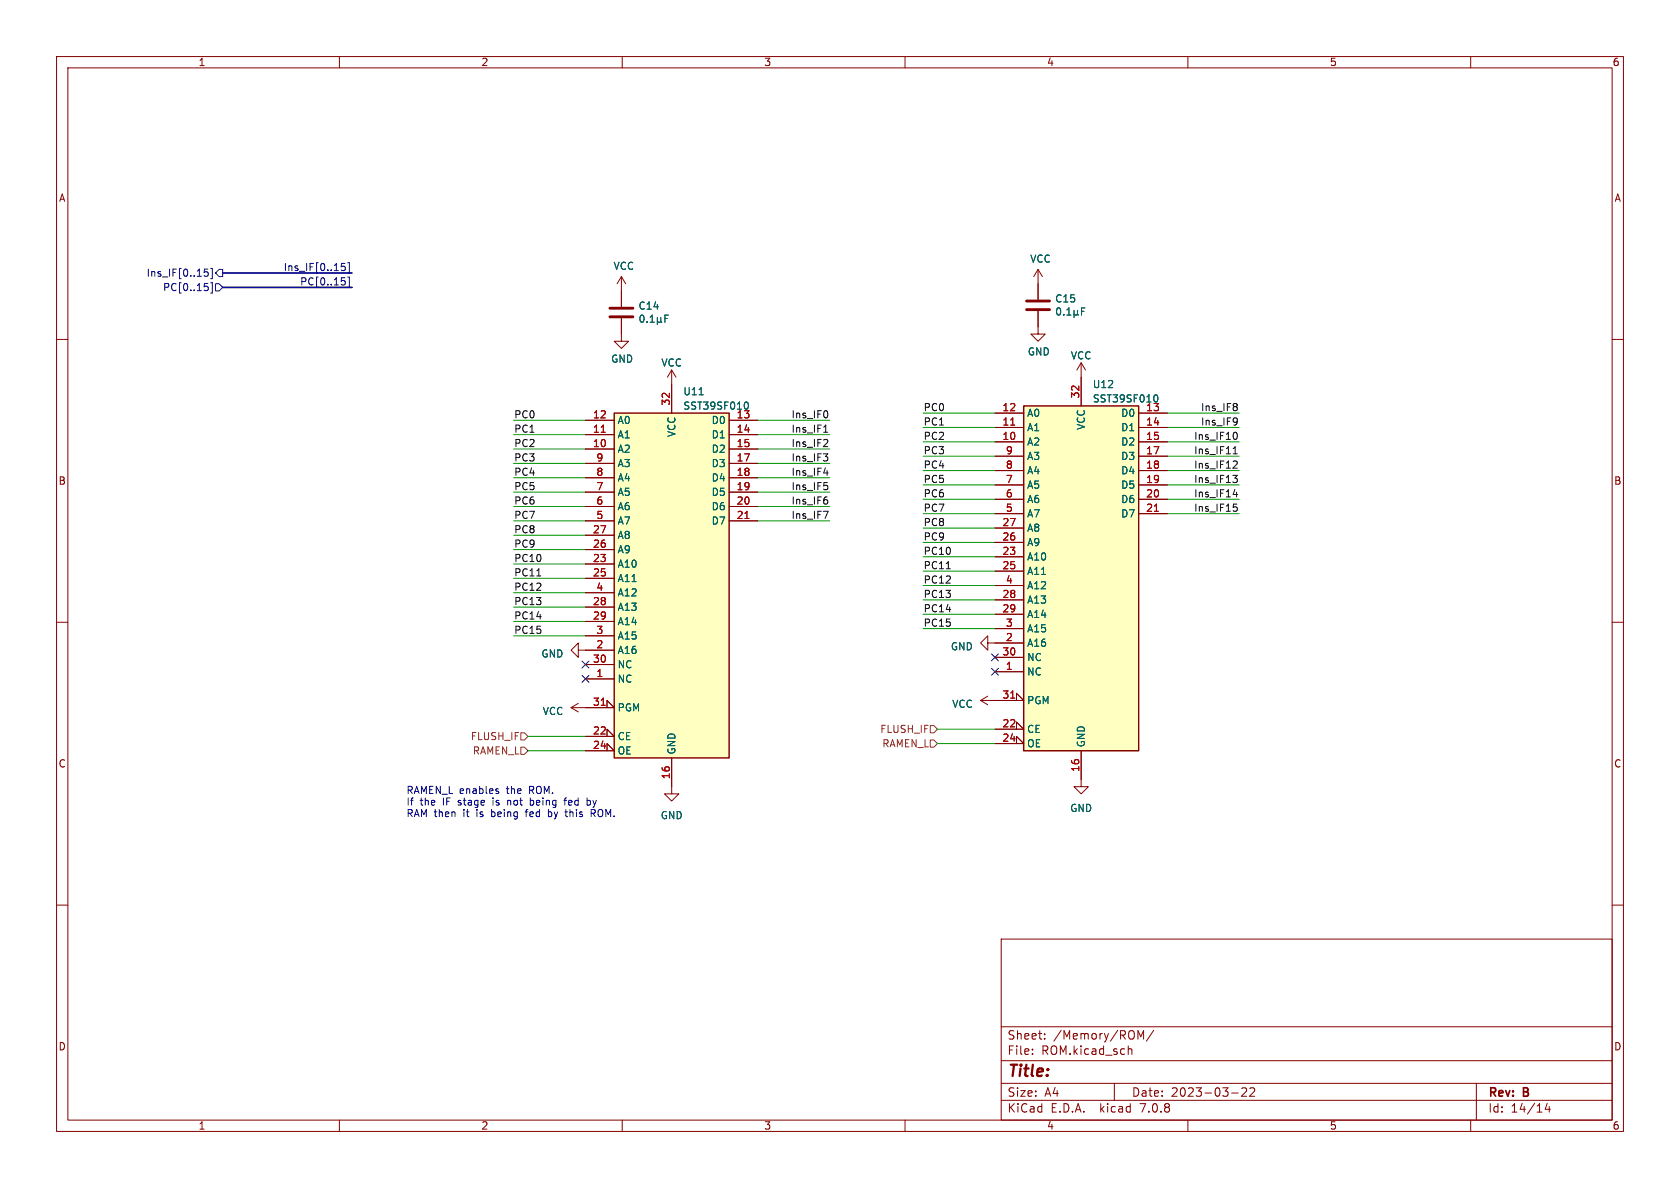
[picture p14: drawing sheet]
<svg xmlns="http://www.w3.org/2000/svg" width="297mm" height="210mm" viewBox="0 0 297 210" stroke-linecap="round" stroke-linejoin="round" font-family="sans-serif">
<defs><g id="words">
<text font-size="2.8" fill="#840000" x="178" y="190.9">Title:</text>
<g font-size="2.1" fill="#840000">
<text x="178" y="184">Sheet:</text>
<text x="186.2" y="184">/Memory/ROM/</text>
<text x="178" y="186.7">File:</text>
<text x="184.1" y="186.7">ROM.kicad_sch</text>
<text x="178" y="196.9">KiCad</text>
<text x="178" y="194.1">Size:</text>
<text x="184.7" y="194.1">A4</text>
<text x="185.7" y="196.9">E.D.A.</text>
<text x="194.6" y="196.9">kicad</text>
<text x="200" y="194.1">Date:</text>
<text x="201.8" y="196.9">7.0.8</text>
<text x="207" y="194.1">2023-03-22</text>
<text x="263" y="194.3">Rev:</text>
<text x="263" y="196.9">Id:</text>
<text x="267.1" y="196.9">14/14</text>
<text x="269.4" y="194.3">B</text>
</g>
<g font-size="1.8" fill="#840000">
<text x="35" y="11.9">1</text>
<text x="85" y="11.9">2</text>
<text x="135" y="11.9">3</text>
<text x="185" y="11.9">4</text>
<text x="235" y="11.9">5</text>
<text x="285" y="11.9">6</text>
<text x="10.3" y="35.9">A</text>
<text x="285.3" y="35.9">A</text>
<text x="10.3" y="85.9">B</text>
<text x="285.3" y="85.9">B</text>
<text x="10.3" y="135.9">C</text>
<text x="285.3" y="135.9">C</text>
<text x="10.3" y="185.9">D</text>
<text x="285.3" y="185.9">D</text>
<text x="35" y="199.9">1</text>
<text x="85" y="199.9">2</text>
<text x="135" y="199.9">3</text>
<text x="185" y="199.9">4</text>
<text x="235" y="199.9">5</text>
<text x="285" y="199.9">6</text>
</g>
<g font-size="1.8" fill="#000084">
<text x="50.1" y="48">Ins_IF[0..15]</text>
<text x="25.8" y="49.1">Ins_IF[0..15]</text>
<text x="28.7" y="51.7">PC[0..15]</text>
<text x="53" y="50.5">PC[0..15]</text>
</g>
<g font-size="1.8" fill="#006464">
<text x="108.4" y="47.9">VCC</text>
<text x="182" y="46.6">VCC</text>
<text x="186.4" y="53.7">C15</text>
<text x="112.8" y="54.9">C14</text>
<text x="107.9" y="64.3">GND</text>
<text x="116.8" y="65">VCC</text>
<text x="181.6" y="63">GND</text>
<text x="189.2" y="63.7">VCC</text>
<text x="120.7" y="70.1">U11</text>
<text x="193.1" y="68.8">U12</text>
<text x="193.1" y="71.3">SST39SF010</text>
<text x="109.1" y="77.7">A1</text>
<text x="109.1" y="75.2">A0</text>
<text x="119.6" y="77.4" transform="rotate(-90 119.6 77.4)">VCC</text>
<text x="120.7" y="72.6">SST39SF010</text>
<text x="125.7" y="75.2">D0</text>
<text x="125.7" y="77.7">D1</text>
<text x="181.5" y="76.4">A1</text>
<text x="181.5" y="73.9">A0</text>
<text x="192" y="76.1" transform="rotate(-90 192 76.1)">VCC</text>
<text x="198.1" y="73.9">D0</text>
<text x="198.1" y="76.4">D1</text>
<text x="109.1" y="80.2">A2</text>
<text x="109.1" y="82.8">A3</text>
<text x="125.7" y="80.2">D2</text>
<text x="125.7" y="82.8">D3</text>
<text x="181.5" y="79">A2</text>
<text x="181.5" y="81.5">A3</text>
<text x="198.1" y="79">D2</text>
<text x="198.1" y="81.5">D3</text>
<text x="109.1" y="87.9">A5</text>
<text x="109.1" y="85.3">A4</text>
<text x="125.7" y="85.3">D4</text>
<text x="125.7" y="87.9">D5</text>
<text x="181.5" y="89.1">A6</text>
<text x="181.5" y="86.6">A5</text>
<text x="181.5" y="84">A4</text>
<text x="198.1" y="84">D4</text>
<text x="198.1" y="86.6">D5</text>
<text x="198.1" y="89.1">D6</text>
<text x="109.1" y="95.5">A8</text>
<text x="109.1" y="92.9">A7</text>
<text x="109.1" y="90.4">A6</text>
<text x="125.7" y="90.4">D6</text>
<text x="125.7" y="92.9">D7</text>
<text x="181.5" y="94.2">A8</text>
<text x="181.5" y="91.7">A7</text>
<text x="198.1" y="91.7">D7</text>
<text x="109.1" y="100.6">A10</text>
<text x="109.1" y="98">A9</text>
<text x="181.5" y="99.3">A10</text>
<text x="181.5" y="101.8">A11</text>
<text x="181.5" y="96.7">A9</text>
<text x="109.1" y="103.1">A11</text>
<text x="109.1" y="105.6">A12</text>
<text x="181.5" y="106.9">A13</text>
<text x="181.5" y="104.4">A12</text>
<text x="109.1" y="108.2">A13</text>
<text x="109.1" y="110.7">A14</text>
<text x="109.1" y="113.3">A15</text>
<text x="181.5" y="109.4">A14</text>
<text x="181.5" y="112">A15</text>
<text x="95.6" y="116.4">GND</text>
<text x="109.1" y="115.8">A16</text>
<text x="109.1" y="118.3">NC</text>
<text x="168" y="115.2">GND</text>
<text x="181.5" y="119.6">NC</text>
<text x="181.5" y="114.5">A16</text>
<text x="181.5" y="117.1">NC</text>
<text x="109.1" y="120.9">NC</text>
<text x="109.1" y="126">PGM</text>
<text x="168.2" y="125.3">VCC</text>
<text x="181.5" y="124.7">PGM</text>
<text x="95.9" y="126.6">VCC</text>
<text x="109.1" y="131">CE</text>
<text x="181.5" y="129.8">CE</text>
<text x="109.1" y="133.6">OE</text>
<text x="119.6" y="133.5" transform="rotate(-90 119.6 133.5)">GND</text>
<text x="181.5" y="132.3">OE</text>
<text x="192" y="132.2" transform="rotate(-90 192 132.2)">GND</text>
<text x="189.1" y="143.7">GND</text>
<text x="116.7" y="145">GND</text>
</g>
<g font-size="1.8" fill="#a90000">
<text x="118.5" y="71.8" transform="rotate(-90 118.5 71.8)">32</text>
<text x="190.9" y="70.5" transform="rotate(-90 190.9 70.5)">32</text>
<text x="104.7" y="76.6">11</text>
<text x="104.7" y="74">12</text>
<text x="130.1" y="74">13</text>
<text x="130.1" y="76.6">14</text>
<text x="177.1" y="77.9">10</text>
<text x="177.1" y="75.3">11</text>
<text x="177.1" y="72.8">12</text>
<text x="202.5" y="72.8">13</text>
<text x="202.5" y="75.3">14</text>
<text x="202.5" y="77.9">15</text>
<text x="104.7" y="79.1">10</text>
<text x="105.3" y="81.7">9</text>
<text x="130.1" y="79.1">15</text>
<text x="130.1" y="81.7">17</text>
<text x="177.7" y="82.9">8</text>
<text x="177.7" y="80.4">9</text>
<text x="202.5" y="80.4">17</text>
<text x="202.5" y="82.9">18</text>
<text x="105.3" y="89.3">6</text>
<text x="105.3" y="86.7">7</text>
<text x="105.3" y="84.2">8</text>
<text x="130.1" y="84.2">18</text>
<text x="130.1" y="86.7">19</text>
<text x="130.1" y="89.3">20</text>
<text x="177.7" y="88">6</text>
<text x="177.7" y="85.5">7</text>
<text x="202.5" y="85.5">19</text>
<text x="202.5" y="88">20</text>
<text x="104.7" y="94.4">27</text>
<text x="105.3" y="91.8">5</text>
<text x="130.1" y="91.8">21</text>
<text x="177.1" y="95.6">26</text>
<text x="177.1" y="93.1">27</text>
<text x="177.7" y="90.6">5</text>
<text x="202.5" y="90.6">21</text>
<text x="104.7" y="99.4">23</text>
<text x="104.7" y="102">25</text>
<text x="104.7" y="96.9">26</text>
<text x="177.1" y="98.2">23</text>
<text x="177.1" y="100.7">25</text>
<text x="104.7" y="107.1">28</text>
<text x="105.3" y="104.5">4</text>
<text x="177.1" y="105.8">28</text>
<text x="177.7" y="103.3">4</text>
<text x="104.7" y="109.6">29</text>
<text x="105.3" y="112.1">3</text>
<text x="177.1" y="108.3">29</text>
<text x="177.7" y="113.4">2</text>
<text x="177.7" y="110.9">3</text>
<text x="104.7" y="117.2">30</text>
<text x="105.3" y="119.8">1</text>
<text x="105.3" y="114.7">2</text>
<text x="177.1" y="116">30</text>
<text x="177.7" y="118.5">1</text>
<text x="104.7" y="124.8">31</text>
<text x="177.1" y="123.6">31</text>
<text x="104.7" y="129.9">22</text>
<text x="177.1" y="128.7">22</text>
<text x="177.1" y="131.2">24</text>
<text x="104.7" y="132.5">24</text>
<text x="118.5" y="137.8" transform="rotate(-90 118.5 137.8)">16</text>
<text x="190.9" y="136.6" transform="rotate(-90 190.9 136.6)">16</text>
</g>
<g font-size="1.8" fill="#0f0f0f">
<text x="90.8" y="76.6">PC1</text>
<text x="90.8" y="74">PC0</text>
<text x="139.8" y="74">Ins_IF0</text>
<text x="139.8" y="76.6">Ins_IF1</text>
<text x="163.2" y="72.8">PC0</text>
<text x="163.2" y="75.3">PC1</text>
<text x="163.2" y="77.8">PC2</text>
<text x="211" y="77.8">Ins_IF10</text>
<text x="212.2" y="72.8">Ins_IF8</text>
<text x="212.2" y="75.3">Ins_IF9</text>
<text x="90.8" y="79.1">PC2</text>
<text x="90.8" y="81.7">PC3</text>
<text x="139.8" y="81.7">Ins_IF3</text>
<text x="139.8" y="79.1">Ins_IF2</text>
<text x="163.2" y="80.4">PC3</text>
<text x="163.2" y="82.9">PC4</text>
<text x="211" y="82.9">Ins_IF12</text>
<text x="211" y="80.4">Ins_IF11</text>
<text x="90.8" y="89.3">PC6</text>
<text x="90.8" y="84.2">PC4</text>
<text x="90.8" y="86.7">PC5</text>
<text x="139.8" y="89.3">Ins_IF6</text>
<text x="139.8" y="84.2">Ins_IF4</text>
<text x="139.8" y="86.7">Ins_IF5</text>
<text x="163.2" y="88">PC6</text>
<text x="163.2" y="85.5">PC5</text>
<text x="211" y="85.5">Ins_IF13</text>
<text x="211" y="88">Ins_IF14</text>
<text x="90.8" y="94.4">PC8</text>
<text x="90.8" y="91.8">PC7</text>
<text x="139.8" y="91.8">Ins_IF7</text>
<text x="163.2" y="90.5">PC7</text>
<text x="163.2" y="93.1">PC8</text>
<text x="163.2" y="95.6">PC9</text>
<text x="211" y="90.5">Ins_IF15</text>
<text x="90.8" y="99.4">PC10</text>
<text x="90.8" y="102">PC11</text>
<text x="90.8" y="96.9">PC9</text>
<text x="163.2" y="100.7">PC11</text>
<text x="163.2" y="98.2">PC10</text>
<text x="90.8" y="107.1">PC13</text>
<text x="90.8" y="104.5">PC12</text>
<text x="163.2" y="103.2">PC12</text>
<text x="163.2" y="105.8">PC13</text>
<text x="90.8" y="109.6">PC14</text>
<text x="90.8" y="112.1">PC15</text>
<text x="163.2" y="108.3">PC14</text>
<text x="163.2" y="110.9">PC15</text>
</g>
<g font-size="1.8" fill="#725600">
<text x="83.1" y="131">FLUSH_IF</text>
<text x="155.5" y="129.8">FLUSH_IF</text>
<text x="83.5" y="133.6">RAMEN_L</text>
<text x="155.9" y="132.3">RAMEN_L</text>
</g>
<g font-size="1.8" fill="#0000c2">
<text x="71.8" y="140.4">RAMEN_L enables</text>
<text x="71.8" y="142.5">If</text>
<text x="74.3" y="142.5">the</text>
<text x="78.4" y="142.5">IF</text>
<text x="81.3" y="142.5">stage</text>
<text x="87.6" y="142.5">is</text>
<text x="89.7" y="140.4">the</text>
<text x="90.4" y="142.5">not</text>
<text x="93.8" y="140.4">ROM.</text>
<text x="94.6" y="142.5">being</text>
<text x="100.9" y="142.5">fed</text>
<text x="105" y="142.5">by</text>
<text x="71.8" y="144.5">RAM then</text>
<text x="82" y="144.5">it</text>
<text x="84.5" y="144.5">is</text>
<text x="87.3" y="144.5">being</text>
<text x="93.6" y="144.5">fed</text>
<text x="97.8" y="144.5">by</text>
<text x="101.1" y="144.5">this</text>
<text x="105.7" y="144.5">ROM.</text>
</g>
</g></defs>
<g fill="none" stroke="#840000" stroke-width=".18">
<path d="M10 10h277v190h-277zM12 12h273v186h-273zM60 10v2M110 10v2M160 10v2M210 10v2M260 10v2M10 60h2M109.9 56.3v4h1.2l-1.2 1.3-1.3-1.3h1.3M109.9 48.9l-.8 1.3M109.9 48.9v5.3M109.9 48.9l.7 1.3"/>
<path d="M183.5 55v4.1h1.3l-1.3 1.2-1.3-1.2h1.3M183.5 47.6v5.4M183.5 47.6l-.7 1.3M183.5 47.6l.8 1.3M285 60h2M103.5 79.4h5.1M103.5 76.8h5.1M103.5 74.3h5.1M118.7 65.4v7.6M118.7 65.4l-.7 1.3M118.7 65.4l.8 1.3M128.9 79.4h5.1"/>
<path d="M128.9 76.8h5.1M128.9 74.3h5.1M175.9 78.1h5.1M175.9 75.6h5.1M175.9 73h5.1M191.1 64.1v7.7M191.1 64.1l-.7 1.3M191.1 64.1l.8 1.3M201.3 78.1h5.1M201.3 75.6h5.1M201.3 73h5.1M103.5 81.9h5.1"/>
<path d="M103.5 84.5h5.1M103.5 87h5.1M103.5 89.5h5.1M103.5 92.1h5.1M103.5 99.7h5.1M103.5 97.2h5.1M103.5 94.6h5.1M128.9 81.9h5.1M128.9 84.5h5.1M128.9 87h5.1M128.9 89.5h5.1M128.9 92.1h5.1"/>
<path d="M175.9 80.6h5.1M175.9 83.2h5.1M175.9 85.7h5.1M175.9 88.3h5.1M175.9 90.8h5.1M175.9 98.4h5.1M175.9 95.9h5.1M175.9 93.3h5.1M201.3 80.6h5.1M201.3 83.2h5.1M201.3 85.7h5.1M201.3 88.3h5.1"/>
<path d="M201.3 90.8h5.1M10 110h2M102.2 114.9v-1.2l-1.2 1.2 1.2 1.3v-1.3h6.4M103.5 102.2h5.1M103.5 107.3h5.1M103.5 109.9h5.1M103.5 112.4h5.1M103.5 117.5h5.1M103.5 104.8h5.1M174.6 113.7v-1.3l-1.2 1.3 1.2 1.2v-1.2h6.4M175.9 118.7h5.1M175.9 101h5.1"/>
<path d="M175.9 106h5.1M175.9 108.6h5.1M175.9 111.1h5.1M175.9 116.2h5.1M175.9 103.5h5.1M285 110h2M101 125.1h7.6l-1.3-1.3v1.3M101 125.1l1.2 .8M102.2 124.3l-1.2 .8M103.5 130.2h5.1l-1.3-1.3v1.3M103.5 132.7h5.1l-1.3-1.3v1.3M103.5 120h5.1"/>
<path d="M118.7 134v6.3h1.3l-1.3 1.3-1.2-1.3h1.2M173.4 123.8h7.6l-1.3-1.2v1.2M173.4 123.8l1.2 .8M174.6 123.1l-1.2 .7M175.9 128.9h5.1l-1.3-1.3v1.3M175.9 131.4h5.1l-1.3-1.2v1.2M191.1 132.7v6.4h1.3l-1.3 1.2-1.2-1.2h1.2M10 160h2M285 160h2M177 166h108v32h-108zM60 198v2M110 198v2"/>
<path d="M160 198v2M177 194.5h108M177 191.5h108M177 187.5h108M177 181.5h108M182.5 186.3v.1M182.5 185.5v.1M184.7 183.6v.1M184.7 182.8v.1M197 191.5v3M199.5 184.9v1.5M199.5 185.5l.2-.1 .3 .1 .1 .9"/>
<path d="M201.2 183.7v-1.5l.5 1.1 .5-1.1v1.5M204 182.1l-1.3 2M210 198v2M217.7 193.2h1.2M219.5 192.4l.6-.1 .2 .1 .1 .3-.9 1.1h.9M221 192.4l.5-.1 .2 .1 .1 .3-.9 1.1h.9M260 198v2M261 191.5v6.5M273.5 195l-.3 1.1h.9M273.9 195.6v1"/>
</g>
<path d="M107.8 56h4.1M107.8 54.5h4.1M181.5 54.7h4M181.5 53.2h4" fill="none" stroke="#840000" stroke-width=".51"/>
<g fill="none" stroke="#006464" stroke-width=".18">
<path d="M113.3 55.8l.1-.1a.68 .68 0 0 1 .5 .6 .68 .68 0 0 1-.5 .7 .84 .84 0 0 1-.1-1.2zM114.4 56.8v.2M114.9 57h.8M114.9 56.1l.4-.4v1.3M116.2 56.8l.2 .2h.2l.2-.2M116.2 56.1v1.3M116.8 56.8l.2 .2M116.8 56.1v.7M117.5 56.3h.5M118.1 55.7h-.6v1.3M187 54.5l.1-.1a.68 .68 0 0 1 .4 .7 .68 .68 0 0 1-.4 .6 .84 .84 0 0 1-.1-1.2zM188.1 55.6v.1"/>
<path d="M188.6 55.7h.7M188.6 54.8l.4-.4v1.3M189.9 55.5l.2 .2h.2l.2-.2M189.9 54.9v1.2M190.5 55.5l.2 .2M190.5 54.9v.6M191.2 55h.4M191.8 54.4h-.6v1.3M123.6 69.8h.7M131.9 71.1a.69 .69 0 0 1 .3 1.1M204.3 69.8a.69 .69 0 0 1 .3 1.1"/>
</g>
<g fill="#ffffc2" stroke="#ffffc2" stroke-width=".18">
<path d="M181 71.8h20.3v60.9h-20.3z"/>
<path d="M108.6 73h20.3v61h-20.3z"/>
</g>
<path d="M108.6 73h20.3v61h-20.3zM181 71.8h20.3v60.9h-20.3z" fill="none" stroke="#840000" stroke-width=".25"/>
<path d="M106.3 76.4h.7M178.7 75.1h.7M131.7 91.7h.7M204.1 90.4h.7M106.3 124.7h.7M178.7 123.4h.7" fill="none" stroke="#a90000" stroke-width=".18"/>
<path d="M92.1 129.5h.6l.6 .7-.6 .6h-.6zM92.1 132.1h.6l.6 .6-.6 .7h-.6zM164.5 128.3h.6l.6 .6-.6 .6h-.6zM164.5 130.8h.6l.6 .6-.6 .7h-.6z" fill="none" stroke="#725600" stroke-width=".18"/>
<g fill="none" stroke="#000084" stroke-width=".18">
<path d="M36.1 50.1h.6M36.1 48.1h.5l.2 .2-.1 .5h-.6M36.1 47.6h.6M36.6 50.6l.2 .2v.3l-.2 .3M37.2 50h.3v1.8h-.3M37.2 47.4h.3v1.9h-.3M38.1 50.2h.6l.7 .6-.7 .6h-.6zM38.7 47.6h.7v1.3h-.7l-.6-.6zM60.4 49.1h.6M60.4 47.1l.4-.1 .2 .3-.1 .5h-.5M60.4 46.6h.6M60.8 49.6l.2 .2v.3l-.2 .3"/>
<path d="M61.5 49h.3v1.8h-.3M61.5 46.4h.3v1.9h-.3M102.9 119.4l1.2 1.2M102.9 116.9l1.2 1.2M104.1 119.4l-1.2 1.2M104.1 116.9l-1.2 1.2M175.3 115.6l1.2 1.2M175.3 118.1l1.2 1.3M176.5 115.6l-1.2 1.2M176.5 118.1l-1.2 1.3"/>
</g>
<g fill="none" stroke="#0f0f0f" stroke-width=".18">
<path d="M145.6 76.4h.7M146.2 72.7l.1 .4-.1 .7M146.2 77.7l.1 .2v.3l-.7 .8h.7M218.1 79.3l.3-.3v1.2M218.4 76.4a.79 .79 0 0 1 0 1.3M218.6 71.4l.1 .2-.1 .2M218.6 71.9l.1 .2-.1 .4M218.6 73.9l.1 .1a1.07 1.07 0 0 1-.1 1M218.7 74.4l-.1 .2M145.6 90.4h.8l-.5 1.3M145.6 80.2h.7l-.4 .5M145.6 83.6h.8"/>
<path d="M145.7 85.3h.6M146.2 88.4l.1 .2-.1 .5M146.2 85.8l.1 .2-.1 .5M146.3 80.8v.6M217.9 84h.8l-.4 .5 .4 .1v.5l-.2 .2h-.4M218 87.4h.8M218 80.2h.7M218.1 89.1h.6M218.2 81.5l.4 .1 .1 .3-.8 .9h.8M218.2 89.6h.3l.2 .2-.1 .5-.4 .1M218.6 87v.8M94.9 101.8h.7"/>
<path d="M167.3 100.5h.7"/>
</g>
<g fill="none" stroke="#0000c2" stroke-width=".18">
<path d="M87.8 139.9h.3l.1 .2-.2 .2h-.2M87.8 139.4l.3 .1M89.8 141.5v.8M89.9 141.5l-.1 .1M92.8 143.5h.5M93.1 143.2l-.1 1.2M93.7 141.1v1.2M93.7 142.3h.4M94.1 141.5h-.4M97 143.1v1.3M97 144.3l.3 .1M97.3 143.5l-.3 .1"/>
<path d="M99.7 141.5h.5M99.9 143.5h.4M100.2 141.1l-.3 .1v1.1M100.2 144.4h.1M103.8 141.5h.3l.3 .2-.1 .6h-.5M104.5 143.1v1.3M104.8 143.8l.4 .6M105.2 143.3l-.1 .4-.6 .1"/>
</g>
<path d="M39.4 48.3h22.8M39.4 50.8h22.8" fill="none" stroke="#000084" stroke-width=".3"/>
<g fill="none" stroke="#009600" stroke-width=".18">
<path d="M90.8 79.4h12.7M90.8 74.3h12.7M90.8 76.8h12.7M134 79.4h12.7M134 74.3h12.7M134 76.8h12.7M163.2 73h12.7M163.2 78.1h12.7M163.2 75.6h12.7M206.4 73h12.7M206.4 78.1h12.7M206.4 75.6h12.7"/>
<path d="M90.8 92.1h12.7M90.8 89.5h12.7M90.8 84.5h12.7M90.8 87h12.7M90.8 81.9h12.7M90.8 99.7h12.7M90.8 97.2h12.7M90.8 94.6h12.7M134 92.1h12.7M134 89.5h12.7M134 84.5h12.7M134 87h12.7"/>
<path d="M134 81.9h12.7M163.2 88.3h12.7M163.2 85.7h12.7M163.2 90.8h12.7M163.2 95.9h12.7M163.2 93.3h12.7M163.2 80.6h12.7M163.2 83.2h12.7M163.2 98.4h12.7M206.4 88.3h12.7M206.4 85.7h12.7M206.4 90.8h12.7"/>
<path d="M206.4 80.6h12.7M206.4 83.2h12.7M90.8 104.8h12.7M90.8 107.3h12.7M90.8 102.2h12.7M90.8 109.9h12.7M90.8 112.4h12.7M163.2 111.1h12.7M163.2 108.6h12.7M163.2 106h12.7M163.2 103.5h12.7M163.2 101h12.7"/>
<path d="M93.3 132.7h10.2M93.3 130.2h10.2M165.7 131.4h10.2M165.7 128.9h10.2"/>
</g>
<use href="#words"/>
</svg>
